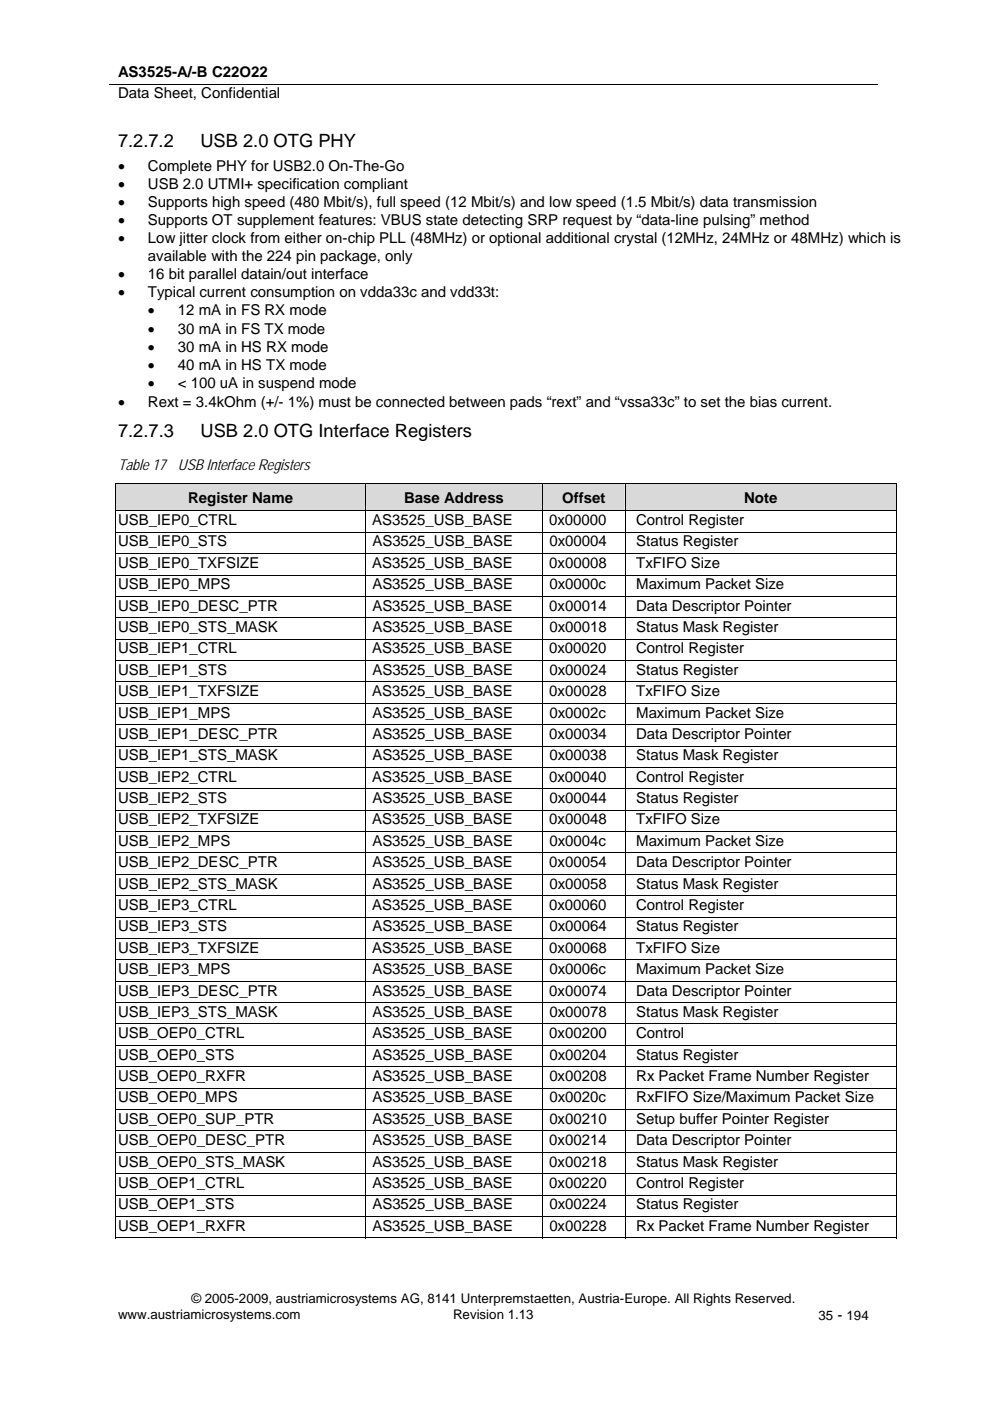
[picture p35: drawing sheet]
<svg xmlns="http://www.w3.org/2000/svg" width="210mm" height="297mm" viewBox="0 0 210 297" stroke-linecap="round" stroke-linejoin="round" font-family="sans-serif">
<defs><g id="words">
<g font-size="3.9">
<text x="25" y="31.1">7.2.7.2</text>
<text x="42.5" y="31.1">USB 2.0 OTG PHY</text>
<text x="25" y="92.6">7.2.7.3</text>
<text x="42.5" y="92.6">USB 2.0 OTG Interface Registers</text>
</g>
<g font-size="3.2">
<text x="25" y="16.3">AS3525-A/-B C22O22</text>
<text x="25" y="20.9">Data Sheet, Confidential</text>
<text x="25" y="36.2">•</text>
<text x="25" y="40">•</text>
<text x="31.4" y="36.2">Complete PHY for USB2.0 On-The-Go</text>
<text x="31.4" y="40">USB 2.0 UTMI+ specification compliant</text>
<text x="25" y="43.9">•</text>
<text x="25" y="47.8">•</text>
<text x="31.4" y="43.9">Supports high speed (480 Mbit/s), full speed (12 Mbit/s) and low speed (1.5 Mbit/s) data transmission</text>
<text x="31.4" y="47.8">Supports OT supplement features: VBUS state detecting SRP request by “data-line pulsing” method</text>
<text x="25" y="51.6">•</text>
<text x="31.4" y="51.6">Low jitter clock from either on-chip PLL (48MHz) or optional additional crystal (12MHz, 24MHz or 48MHz) which is</text>
<text x="25" y="59.1">•</text>
<text x="31.4" y="55.3">available with the 224 pin package, only</text>
<text x="31.4" y="59.1">16 bit parallel datain/out interface</text>
<text x="25" y="63">•</text>
<text x="31.4" y="63">Typical current consumption on vdda33c and vdd33t:</text>
<text x="31.4" y="66.9">•</text>
<text x="31.4" y="70.7">•</text>
<text x="37.7" y="66.9">12 mA in FS RX mode</text>
<text x="37.7" y="70.7">30 mA in FS TX mode</text>
<text x="31.4" y="74.6">•</text>
<text x="37.7" y="74.6">30 mA in HS RX mode</text>
<text x="31.4" y="78.5">•</text>
<text x="31.4" y="82.3">•</text>
<text x="37.7" y="78.5">40 mA in HS TX mode</text>
<text x="37.7" y="82.3">&lt; 100 uA in suspend mode</text>
<text x="25" y="86.2">•</text>
<text x="31.4" y="86.2">Rext = 3.4kOhm (+/- 1%) must be connected between pads “rext” and “vssa33c” to set the bias current.</text>
<text x="25" y="99.6">Table 17</text>
<text x="37.7" y="99.6">USB Interface Registers</text>
<text x="39.9" y="106.6">Register Name</text>
<text x="85.7" y="106.6">Base Address</text>
<text x="119.2" y="106.6">Offset</text>
<text x="157.8" y="106.6">Note</text>
<text x="25" y="111.3">USB_IEP0_CTRL</text>
<text x="78.9" y="111.3">AS3525_USB_BASE</text>
<text x="116.4" y="111.3">0x00000</text>
<text x="134.9" y="111.3">Control Register</text>
<text x="25" y="115.9">USB_IEP0_STS</text>
<text x="79" y="115.9">AS3525_USB_BASE</text>
<text x="116.5" y="115.9">0x00004</text>
<text x="134.9" y="115.9">Status Register</text>
<text x="25" y="120.4">USB_IEP0_TXFSIZE</text>
<text x="25" y="124.9">USB_IEP0_MPS</text>
<text x="78.9" y="120.4">AS3525_USB_BASE</text>
<text x="79" y="124.9">AS3525_USB_BASE</text>
<text x="116.5" y="120.4">0x00008</text>
<text x="116.5" y="124.9">0x0000c</text>
<text x="134.9" y="120.4">TxFIFO Size</text>
<text x="134.9" y="124.9">Maximum Packet Size</text>
<text x="25" y="129.5">USB_IEP0_DESC_PTR</text>
<text x="79" y="129.5">AS3525_USB_BASE</text>
<text x="116.5" y="129.5">0x00014</text>
<text x="134.9" y="129.5">Data Descriptor Pointer</text>
<text x="25" y="134">USB_IEP0_STS_MASK</text>
<text x="79" y="134">AS3525_USB_BASE</text>
<text x="116.5" y="134">0x00018</text>
<text x="134.9" y="134">Status Mask Register</text>
<text x="25" y="138.5">USB_IEP1_CTRL</text>
<text x="25" y="143.1">USB_IEP1_STS</text>
<text x="78.9" y="138.5">AS3525_USB_BASE</text>
<text x="79" y="143.1">AS3525_USB_BASE</text>
<text x="116.4" y="138.5">0x00020</text>
<text x="116.5" y="143.1">0x00024</text>
<text x="134.9" y="138.5">Control Register</text>
<text x="134.9" y="143.1">Status Register</text>
<text x="25" y="147.6">USB_IEP1_TXFSIZE</text>
<text x="78.9" y="147.6">AS3525_USB_BASE</text>
<text x="116.5" y="147.6">0x00028</text>
<text x="134.9" y="147.6">TxFIFO Size</text>
<text x="25" y="152.1">USB_IEP1_MPS</text>
<text x="79" y="152.1">AS3525_USB_BASE</text>
<text x="116.5" y="152.1">0x0002c</text>
<text x="134.9" y="152.1">Maximum Packet Size</text>
<text x="25" y="156.7">USB_IEP1_DESC_PTR</text>
<text x="25" y="161.2">USB_IEP1_STS_MASK</text>
<text x="79" y="156.7">AS3525_USB_BASE</text>
<text x="79" y="161.2">AS3525_USB_BASE</text>
<text x="116.5" y="156.7">0x00034</text>
<text x="116.5" y="161.2">0x00038</text>
<text x="134.9" y="156.7">Data Descriptor Pointer</text>
<text x="134.9" y="161.2">Status Mask Register</text>
<text x="25" y="165.7">USB_IEP2_CTRL</text>
<text x="78.9" y="165.7">AS3525_USB_BASE</text>
<text x="116.4" y="165.7">0x00040</text>
<text x="134.9" y="165.7">Control Register</text>
<text x="25" y="170.3">USB_IEP2_STS</text>
<text x="79" y="170.3">AS3525_USB_BASE</text>
<text x="116.5" y="170.3">0x00044</text>
<text x="134.9" y="170.3">Status Register</text>
<text x="25" y="174.8">USB_IEP2_TXFSIZE</text>
<text x="25" y="179.3">USB_IEP2_MPS</text>
<text x="78.9" y="174.8">AS3525_USB_BASE</text>
<text x="79" y="179.3">AS3525_USB_BASE</text>
<text x="116.5" y="174.8">0x00048</text>
<text x="116.5" y="179.3">0x0004c</text>
<text x="134.9" y="174.8">TxFIFO Size</text>
<text x="134.9" y="179.3">Maximum Packet Size</text>
<text x="25" y="183.9">USB_IEP2_DESC_PTR</text>
<text x="79" y="183.9">AS3525_USB_BASE</text>
<text x="116.5" y="183.9">0x00054</text>
<text x="134.9" y="183.9">Data Descriptor Pointer</text>
<text x="25" y="188.4">USB_IEP2_STS_MASK</text>
<text x="79" y="188.4">AS3525_USB_BASE</text>
<text x="116.5" y="188.4">0x00058</text>
<text x="134.9" y="188.4">Status Mask Register</text>
<text x="25" y="192.9">USB_IEP3_CTRL</text>
<text x="25" y="197.5">USB_IEP3_STS</text>
<text x="78.9" y="192.9">AS3525_USB_BASE</text>
<text x="79" y="197.5">AS3525_USB_BASE</text>
<text x="116.4" y="192.9">0x00060</text>
<text x="116.5" y="197.5">0x00064</text>
<text x="134.9" y="192.9">Control Register</text>
<text x="134.9" y="197.5">Status Register</text>
<text x="25" y="202">USB_IEP3_TXFSIZE</text>
<text x="78.9" y="202">AS3525_USB_BASE</text>
<text x="116.5" y="202">0x00068</text>
<text x="134.9" y="202">TxFIFO Size</text>
<text x="25" y="206.5">USB_IEP3_MPS</text>
<text x="79" y="206.5">AS3525_USB_BASE</text>
<text x="116.5" y="206.5">0x0006c</text>
<text x="134.9" y="206.5">Maximum Packet Size</text>
<text x="25" y="211.1">USB_IEP3_DESC_PTR</text>
<text x="25" y="215.6">USB_IEP3_STS_MASK</text>
<text x="79" y="211.1">AS3525_USB_BASE</text>
<text x="79" y="215.6">AS3525_USB_BASE</text>
<text x="116.5" y="211.1">0x00074</text>
<text x="116.5" y="215.6">0x00078</text>
<text x="134.9" y="211.1">Data Descriptor Pointer</text>
<text x="134.9" y="215.6">Status Mask Register</text>
<text x="25" y="220.1">USB_OEP0_CTRL</text>
<text x="78.9" y="220.1">AS3525_USB_BASE</text>
<text x="116.5" y="220.1">0x00200</text>
<text x="134.9" y="220.1">Control</text>
<text x="25" y="224.7">USB_OEP0_STS</text>
<text x="79" y="224.7">AS3525_USB_BASE</text>
<text x="116.5" y="224.7">0x00204</text>
<text x="134.9" y="224.7">Status Register</text>
<text x="25" y="229.2">USB_OEP0_RXFR</text>
<text x="25" y="233.7">USB_OEP0_MPS</text>
<text x="79" y="229.2">AS3525_USB_BASE</text>
<text x="79" y="233.7">AS3525_USB_BASE</text>
<text x="116.5" y="229.2">0x00208</text>
<text x="116.5" y="233.7">0x0020c</text>
<text x="134.9" y="229.2">Rx Packet Frame Number Register</text>
<text x="134.9" y="233.7">RxFIFO Size/Maximum Packet Size</text>
<text x="25" y="238.3">USB_OEP0_SUP_PTR</text>
<text x="79" y="238.3">AS3525_USB_BASE</text>
<text x="116.5" y="238.3">0x00210</text>
<text x="134.9" y="238.3">Setup buffer Pointer Register</text>
<text x="25" y="242.8">USB_OEP0_DESC_PTR</text>
<text x="78.9" y="242.8">AS3525_USB_BASE</text>
<text x="116.5" y="242.8">0x00214</text>
<text x="134.9" y="242.8">Data Descriptor Pointer</text>
<text x="25" y="247.3">USB_OEP0_STS_MASK</text>
<text x="25" y="251.9">USB_OEP1_CTRL</text>
<text x="78.9" y="247.3">AS3525_USB_BASE</text>
<text x="78.9" y="251.9">AS3525_USB_BASE</text>
<text x="116.5" y="251.9">0x00220</text>
<text x="116.5" y="247.3">0x00218</text>
<text x="134.9" y="251.9">Control Register</text>
<text x="134.9" y="247.3">Status Mask Register</text>
<text x="25" y="256.4">USB_OEP1_STS</text>
<text x="79" y="256.4">AS3525_USB_BASE</text>
<text x="116.5" y="256.4">0x00224</text>
<text x="134.9" y="256.4">Status Register</text>
<text x="25" y="260.9">USB_OEP1_RXFR</text>
<text x="79" y="260.9">AS3525_USB_BASE</text>
<text x="116.5" y="260.9">0x00228</text>
<text x="134.9" y="260.9">Rx Packet Frame Number Register</text>
</g>
<g font-size="2.8">
<text x="25" y="279.6">www.austriamicrosystems.com</text>
<text x="40.6" y="276.4">© 2005-2009, austriamicrosystems AG, 8141 Unterpremstaetten, Austria-Europe. All Rights Reserved.</text>
<text x="96.1" y="279.6">Revision 1.13</text>
<text x="173.5" y="280">35 - 194</text>
</g>
</g></defs>
<path d="M23.1 17.8h162.9" fill="none" stroke="#000" stroke-width=".21"/>
<g fill="#d9d9d9">
<path d="M24.6 102.6h52.8v5.6h-52.8z"/>
<path d="M25 102.6h52v5.6h-52z"/>
<path d="M77.6 102.6h37.4v5.6h-37.4z"/>
<path d="M78.1 102.6h36.4v5.6h-36.4z"/>
<path d="M115.1 102.6h17.4v5.6h-17.4z"/>
<path d="M115.6 102.6h16.4v5.6h-16.4z"/>
<path d="M132.6 102.6h57.4v5.6h-57.4z"/>
<path d="M133.1 102.6h56.4v5.6h-56.4z"/>
</g>
<path d="M24.4 102.4h.2v.2h-.2zM190 102.4h.1v.2h-.1zM190 262.4h.1v.1h-.1z" fill="#000"/>
<g fill="none" stroke="#000" stroke-width=".21">
<path d="M24.4 102.5h165.7M24.4 108.3h165.7M24.4 112.8h165.7M24.4 117.4h165.7M24.5 102.6v5.6M24.5 108.4v4.4M24.5 112.9v4.4M24.5 117.5v4.3M77.5 102.6v5.6M77.5 108.4v4.4M77.5 112.9v4.4M77.5 117.5v4.3"/>
<path d="M115 102.6v5.6M115 108.4v4.4M115 112.9v4.4M115 117.5v4.3M132.5 102.6v5.6M132.5 108.4v4.4M132.5 112.9v4.4M132.5 117.5v4.3M190.1 102.6v5.6M190.1 108.4v4.4M190.1 112.9v4.4M190.1 117.5v4.3"/>
<path d="M24.4 121.9h165.7M24.4 126.4h165.7M24.4 131h165.7M24.4 135.5h165.7M24.5 122v4.4M24.5 126.5v4.4M24.5 131.1v4.3M24.5 135.6v4.4M77.5 122v4.4M77.5 126.5v4.4M77.5 131.1v4.3M77.5 135.6v4.4"/>
<path d="M115 122v4.4M115 126.5v4.4M115 131.1v4.3M115 135.6v4.4M132.5 122v4.4M132.5 126.5v4.4M132.5 131.1v4.3M132.5 135.6v4.4M190.1 122v4.4M190.1 126.5v4.4M190.1 131.1v4.3M190.1 135.6v4.4"/>
<path d="M24.4 140h165.7M24.4 144.6h165.7M24.4 149.1h165.7M24.4 153.6h165.7M24.4 158.2h165.7M24.5 140.1v4.4M24.5 144.7v4.3M24.5 149.2v4.4M24.5 153.7v4.4M24.5 158.3v4.3M77.5 140.1v4.4M77.5 144.7v4.3"/>
<path d="M77.5 149.2v4.4M77.5 153.7v4.4M77.5 158.3v4.3M115 140.1v4.4M115 144.7v4.3M115 149.2v4.4M115 153.7v4.4M115 158.3v4.3M132.5 140.1v4.4M132.5 144.7v4.3M132.5 149.2v4.4M132.5 153.7v4.4"/>
<path d="M132.5 158.3v4.3M190.1 140.1v4.4M190.1 144.7v4.3M190.1 149.2v4.4M190.1 153.7v4.4M190.1 158.3v4.3M24.4 162.7h165.7M24.4 167.2h165.7M24.4 171.8h165.7M24.4 176.3h165.7M24.5 162.8v4.4M24.5 167.3v4.4"/>
<path d="M24.5 171.9v4.3M24.5 176.4v4.4M77.5 162.8v4.4M77.5 167.3v4.4M77.5 171.9v4.3M77.5 176.4v4.4M115 162.8v4.4M115 167.3v4.4M115 171.9v4.3M115 176.4v4.4M132.5 162.8v4.4M132.5 167.3v4.4"/>
<path d="M132.5 171.9v4.3M132.5 176.4v4.4M190.1 162.8v4.4M190.1 167.3v4.4M190.1 171.9v4.3M190.1 176.4v4.4M24.4 180.8h165.7M24.4 185.4h165.7M24.4 189.9h165.7M24.4 194.4h165.7M24.4 199h165.7M24.5 180.9v4.4"/>
<path d="M24.5 185.5v4.3M24.5 190v4.4M24.5 194.5v4.4M24.5 199.1v4.3M77.5 180.9v4.4M77.5 185.5v4.3M77.5 190v4.4M77.5 194.5v4.4M77.5 199.1v4.3M115 180.9v4.4M115 185.5v4.3M115 190v4.4"/>
<path d="M115 194.5v4.4M115 199.1v4.3M132.5 180.9v4.4M132.5 185.5v4.3M132.5 190v4.4M132.5 194.5v4.4M132.5 199.1v4.3M190.1 180.9v4.4M190.1 185.5v4.3M190.1 190v4.4M190.1 194.5v4.4M190.1 199.1v4.3"/>
<path d="M24.4 203.5h165.7M24.4 208h165.7M24.4 212.6h165.7M24.4 217.1h165.7M24.5 203.6v4.4M24.5 208.1v4.4M24.5 212.7v4.3M24.5 217.2v4.4M77.5 203.6v4.4M77.5 208.1v4.4M77.5 212.7v4.3M77.5 217.2v4.4"/>
<path d="M115 203.6v4.4M115 208.1v4.4M115 212.7v4.3M115 217.2v4.4M132.5 203.6v4.4M132.5 208.1v4.4M132.5 212.7v4.3M132.5 217.2v4.4M190.1 203.6v4.4M190.1 208.1v4.4M190.1 212.7v4.3M190.1 217.2v4.4"/>
<path d="M24.4 221.6h165.7M24.4 226.2h165.7M24.4 230.7h165.7M24.4 235.2h165.7M24.4 239.8h165.7M24.5 221.7v4.4M24.5 226.3v4.3M24.5 230.8v4.4M24.5 235.3v4.4M24.5 239.9v4.3M77.5 221.7v4.4M77.5 226.3v4.3"/>
<path d="M77.5 230.8v4.4M77.5 235.3v4.4M77.5 239.9v4.3M115 221.7v4.4M115 226.3v4.3M115 230.8v4.4M115 235.3v4.4M115 239.9v4.3M132.5 221.7v4.4M132.5 226.3v4.3M132.5 230.8v4.4M132.5 235.3v4.4"/>
<path d="M132.5 239.9v4.3M190.1 221.7v4.4M190.1 226.3v4.3M190.1 230.8v4.4M190.1 235.3v4.4M190.1 239.9v4.3M24.4 244.3h165.7M24.4 248.8h165.7M24.4 253.4h165.7M24.4 257.9h165.7M24.5 244.4v4.4M24.5 248.9v4.4"/>
<path d="M24.5 253.4v4.4M24.5 258v4.5M77.5 244.4v4.4M77.5 248.9v4.4M77.5 253.4v4.4M77.5 258v4.5M115 244.4v4.4M115 248.9v4.4M115 253.4v4.4M115 258v4.5M132.5 244.4v4.4M132.5 248.9v4.4"/>
<path d="M132.5 253.4v4.4M132.5 258v4.5M190.1 244.4v4.4M190.1 248.9v4.4M190.1 253.4v4.4M190.1 258v4.5M24.4 262.4h53M77.6 262.4h37.4M115.1 262.4h17.4M132.6 262.4h57.4"/>
</g>
<use href="#words"/>
</svg>
